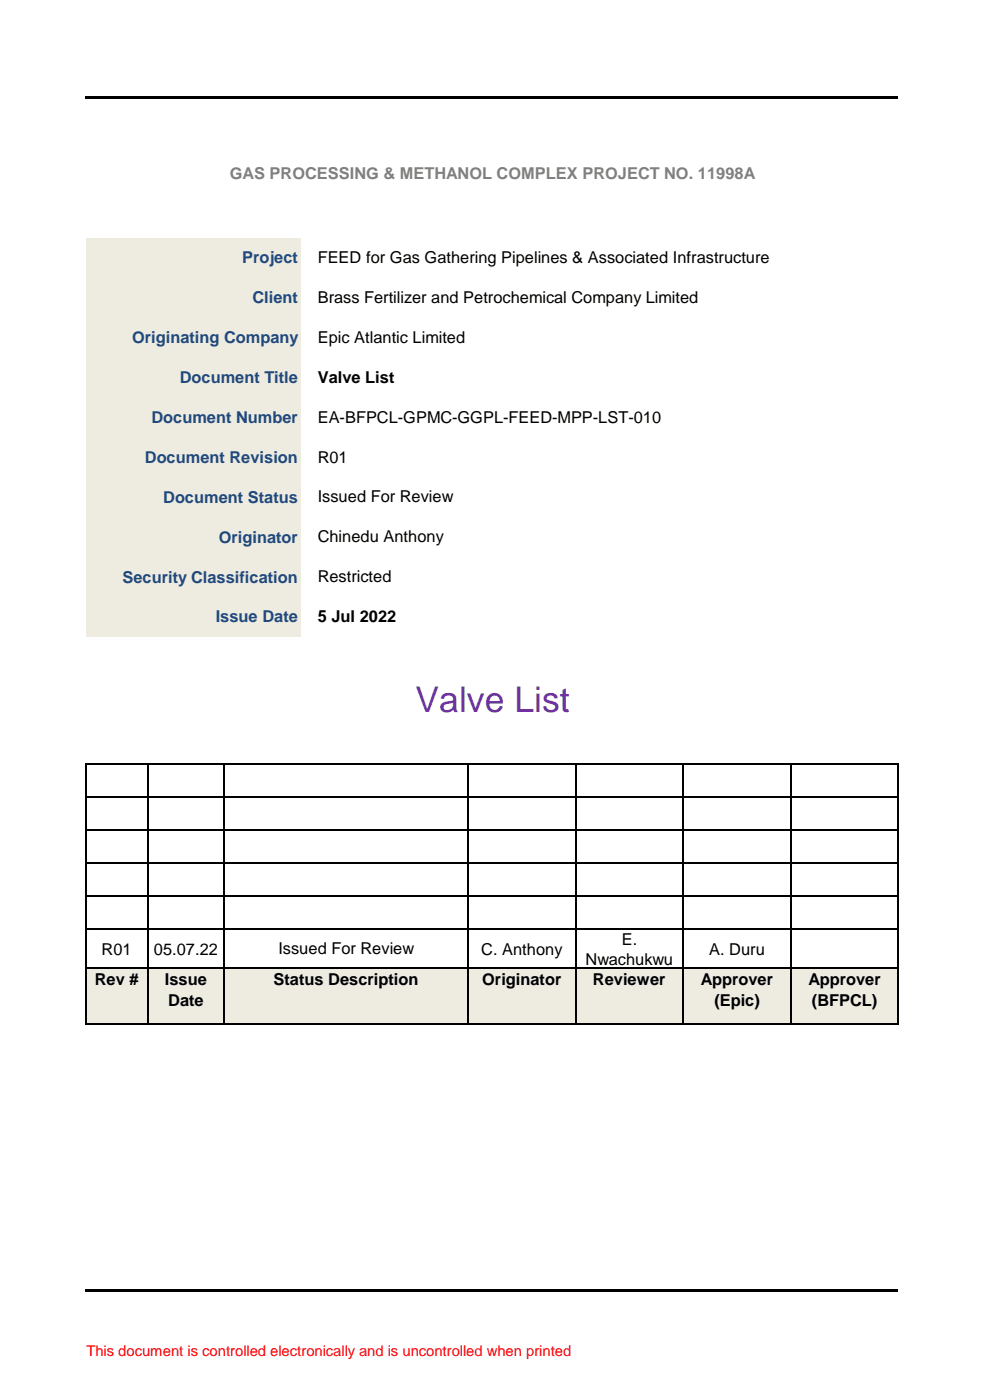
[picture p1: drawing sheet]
<svg xmlns="http://www.w3.org/2000/svg" width="210mm" height="297mm" viewBox="0 0 210 297" stroke-linecap="round" stroke-linejoin="round" font-family="sans-serif">
<defs><g id="words">
<text font-size="7.5" fill="#7030a0" x="88.2" y="151.1">Valve List</text>
<text font-size="3.5" fill="#808080" x="48.8" y="37.9">GAS PROCESSING &amp; METHANOL COMPLEX PROJECT NO. 11998A</text>
<g font-size="3.5" fill="#1f497d">
<text x="51.4" y="55.8">Project</text>
<text x="53.6" y="64.3">Client</text>
<text x="28" y="72.8">Originating Company</text>
<text x="38.1" y="81.2">Document Title</text>
<text x="32.1" y="89.7">Document Number</text>
<text x="30.7" y="98.2">Document Revision</text>
<text x="34.6" y="106.6">Document Status</text>
<text x="46.4" y="115.1">Originator</text>
<text x="26" y="123.6">Security Classification</text>
<text x="45.8" y="132.1">Issue Date</text>
</g>
<g font-size="3.5">
<text x="67.4" y="55.8">FEED for Gas Gathering Pipelines &amp; Associated Infrastructure</text>
<text x="67.4" y="64.3">Brass Fertilizer and Petrochemical Company Limited</text>
<text x="67.4" y="72.7">Epic Atlantic Limited</text>
<text x="67.4" y="81.2">Valve List</text>
<text x="67.4" y="89.7">EA-BFPCL-GPMC-GGPL-FEED-MPP-LST-010</text>
<text x="67.4" y="98.1">R01</text>
<text x="67.4" y="106.6">Issued For Review</text>
<text x="67.4" y="115.1">Chinedu Anthony</text>
<text x="67.4" y="123.5">Restricted</text>
<text x="67.4" y="132.1">5 Jul 2022</text>
<text x="21.5" y="202.5">R01</text>
<text x="32.6" y="202.5">05.07.22</text>
<text x="59.1" y="202.3">Issued For Review</text>
<text x="102.1" y="202.5">C. Anthony</text>
<text x="131.9" y="200.4">E.</text>
<text x="150.4" y="202.5">A. Duru</text>
<text x="20.1" y="208.9">Rev #</text>
<text x="35" y="208.9">Issue</text>
<text x="58" y="208.9">Status Description</text>
<text x="102.3" y="208.9">Originator</text>
<text x="124.2" y="204.7">Nwachukwu</text>
<text x="125.8" y="208.9">Reviewer</text>
<text x="148.7" y="208.9">Approver</text>
<text x="171.5" y="208.9">Approver</text>
<text x="35.7" y="213.3">Date</text>
<text x="151.5" y="213.3">(Epic)</text>
<text x="172.2" y="213.3">(BFPCL)</text>
</g>
<text font-size="3.1" fill="#f00" x="18.3" y="287.7">This document is controlled electronically and is uncontrolled when printed</text>
</g></defs>
<path d="M18.3 50.5h45.5v84.7h-45.5z" fill-rule="evenodd" fill="#eeece1"/>
<g fill="#fff">
<path d="M63.8 50.5h126.8v84.7h-126.8z" fill-rule="evenodd"/>
<path d="M18.3 135.2h172.3v70.2h-172.3z" fill-rule="evenodd"/>
</g>
<path d="M18.3 205.4h172.3v11.9h-172.3z" fill-rule="evenodd" fill="#eeece1"/>
<path d="M18.3 217.2h172.3v56.6h-172.3z" fill-rule="evenodd" fill="#fff"/>
<g fill="none" stroke="#000" stroke-width=".3">
<path d="M18.2 161.9v55.5M18.3 162h172.4M18.3 169h172.4M18.3 176.1h172.4M31.3 162.2v55.2M47.6 162.2v55.2M99.3 162.2v55.2M122.1 162.2v55.2M144.9 162.2v55.2M167.7 162.2v55.2M190.6 162.2v55.2M18.3 183.1h172.4"/>
<path d="M18.3 190.1h172.4M18.3 197.1h172.4M18.3 205.4h172.4M18.3 217.3h172.4"/>
</g>
<g fill="#000">
<path d="M18.2 20.4h172.4v.6h-172.4z" fill-rule="evenodd"/>
<path d="M18.2 273.4h172.4v.6h-172.4z" fill-rule="evenodd"/>
</g>
<use href="#words"/>
</svg>
